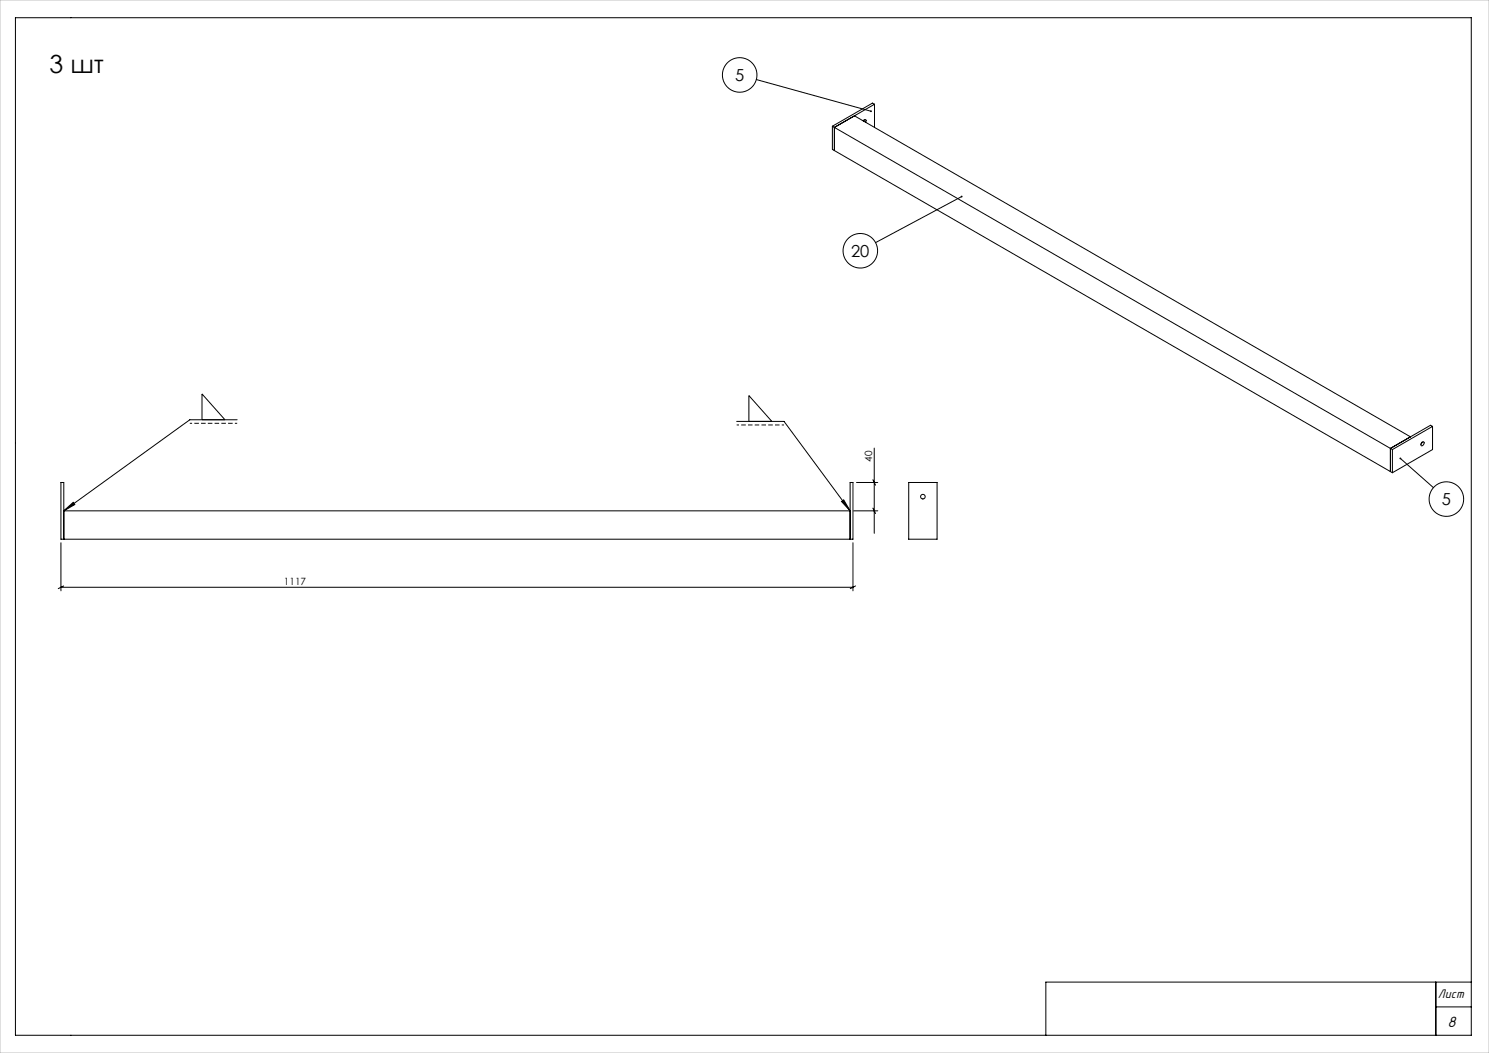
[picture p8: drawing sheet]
<svg xmlns="http://www.w3.org/2000/svg" width="420mm" height="297mm" viewBox="0 0 420 297" stroke-linecap="round" stroke-linejoin="round" font-family="sans-serif">
<defs><g id="words">
<text font-size="7.1" x="14" y="20.7">3 шт</text>
<g font-size="4.7">
<text x="207.3" y="22.8">5</text>
<text x="240.1" y="72.4">20</text>
<text x="406.7" y="142.4">5</text>
</g>
<text font-size="4.4" x="408.3" y="289.8">8</text>
<text font-size="3.7" x="405.6" y="281.4">Лист</text>
<g font-size="2.8">
<text x="246" y="130.3" transform="rotate(-90 246 130.3)">40</text>
<text x="80.1" y="165">1117</text>
</g>
</g></defs>
<g fill="none" stroke="#000" stroke-width=".28">
<path d="M4.4 5h410.6v287h-410.6zM213.3 22.4l32.4 9M234.8 35.6l157.4 90.9M234.8 35.6v6.5l157.4 90.9M241 32.7l156.8 90.5M243.5 34.1a.43 .43 0 0 1 .7-.4 .43 .43 0 0 1 0 .8M243.7 33.9l-.1 .3M246.7 29.4l-.6-.3-11.3 6.5M246.7 29.4l-11.3 6.5v6.6M246.7 29.4v6.5M271.3 55.4l-24.3 13M57 118.4v-7.3l6.5 7.3"/>
<path d="M66.9 118.4h-13.4l-35.5 25.7M207.8 118.9h13.4l18.6 25.2M211.2 118.9v-7.3l6.5 7.3M241.6 136.1h6M246.2 135.3l.8 1.5M246.6 126.4v24M256.3 136.1h8v16h-8zM392.2 126.5l.6 .3M392.2 133l.6 .3M392.2 126.5v6.5M392.8 126.8v6.5M395 129.3l9.3 8.2"/>
<path d="M401.1 124.8l.3-.2a.6 .6 0 0 1 .2 .8 .6 .6 0 0 1-.8 .3zM401.1 124.7l-.3 .6M404.1 120.3l-11.3 6.5M404.1 120.3v6.5l-11.3 6.5M404.1 120.3l-.6-.4-11.3 6.6M17.2 153.1v13.5M18 144.1l2.7-2.4 .4 .6zM18 152.1v-16h-.8v16h223.4v-16h-.8v16M18 144.1h221.8M237.4 141.5l.6-.5 1.8 3.1zM240.6 153.1v13.5M240.8 144.1h6.8"/>
<path d="M246.2 143.3l.8 1.5M17.2 165.6h223.4M18 165.3l-1.6 .7M241.4 165.3l-1.6 .7M405 277v15M415 277h-120v15M405 284h10"/>
<circle cx="208.6" cy="21.1" r="4.9"/>
<circle cx="242.7" cy="70.7" r="4.9"/>
<circle cx="260.3" cy="140.1" r=".65"/>
<circle cx="408" cy="140.8" r="4.9"/>
</g>
<path d="M66.9 119.4h-13.4M221.2 119.9h-13.4" fill="none" stroke="#000" stroke-width=".28" stroke-dasharray="1.3 .6" stroke-dashoffset=".6" stroke-linecap="butt"/>
<path d="M0 0h420v297h-420z" fill="none" stroke="#c0c0c0" stroke-width=".28"/>
<g fill="#000">
<path d="M271.1 55.3v.3h.4v-.3l-.2 .1 .1-.2zM245.5 31.2v.4h.3l-.1-.2h.2l-.1-.2zM394.8 129.1a.25 .25 0 0 0 .1 .4 .25 .25 0 0 0 .4-.2 .25 .25 0 0 0-.4-.2l.1 .2z"/>
<path d="M237.4 141.5l.6-.5 1.8 3.1zM18 144.1l2.7-2.4 .4 .6z"/>
</g>
<use href="#words"/>
</svg>
